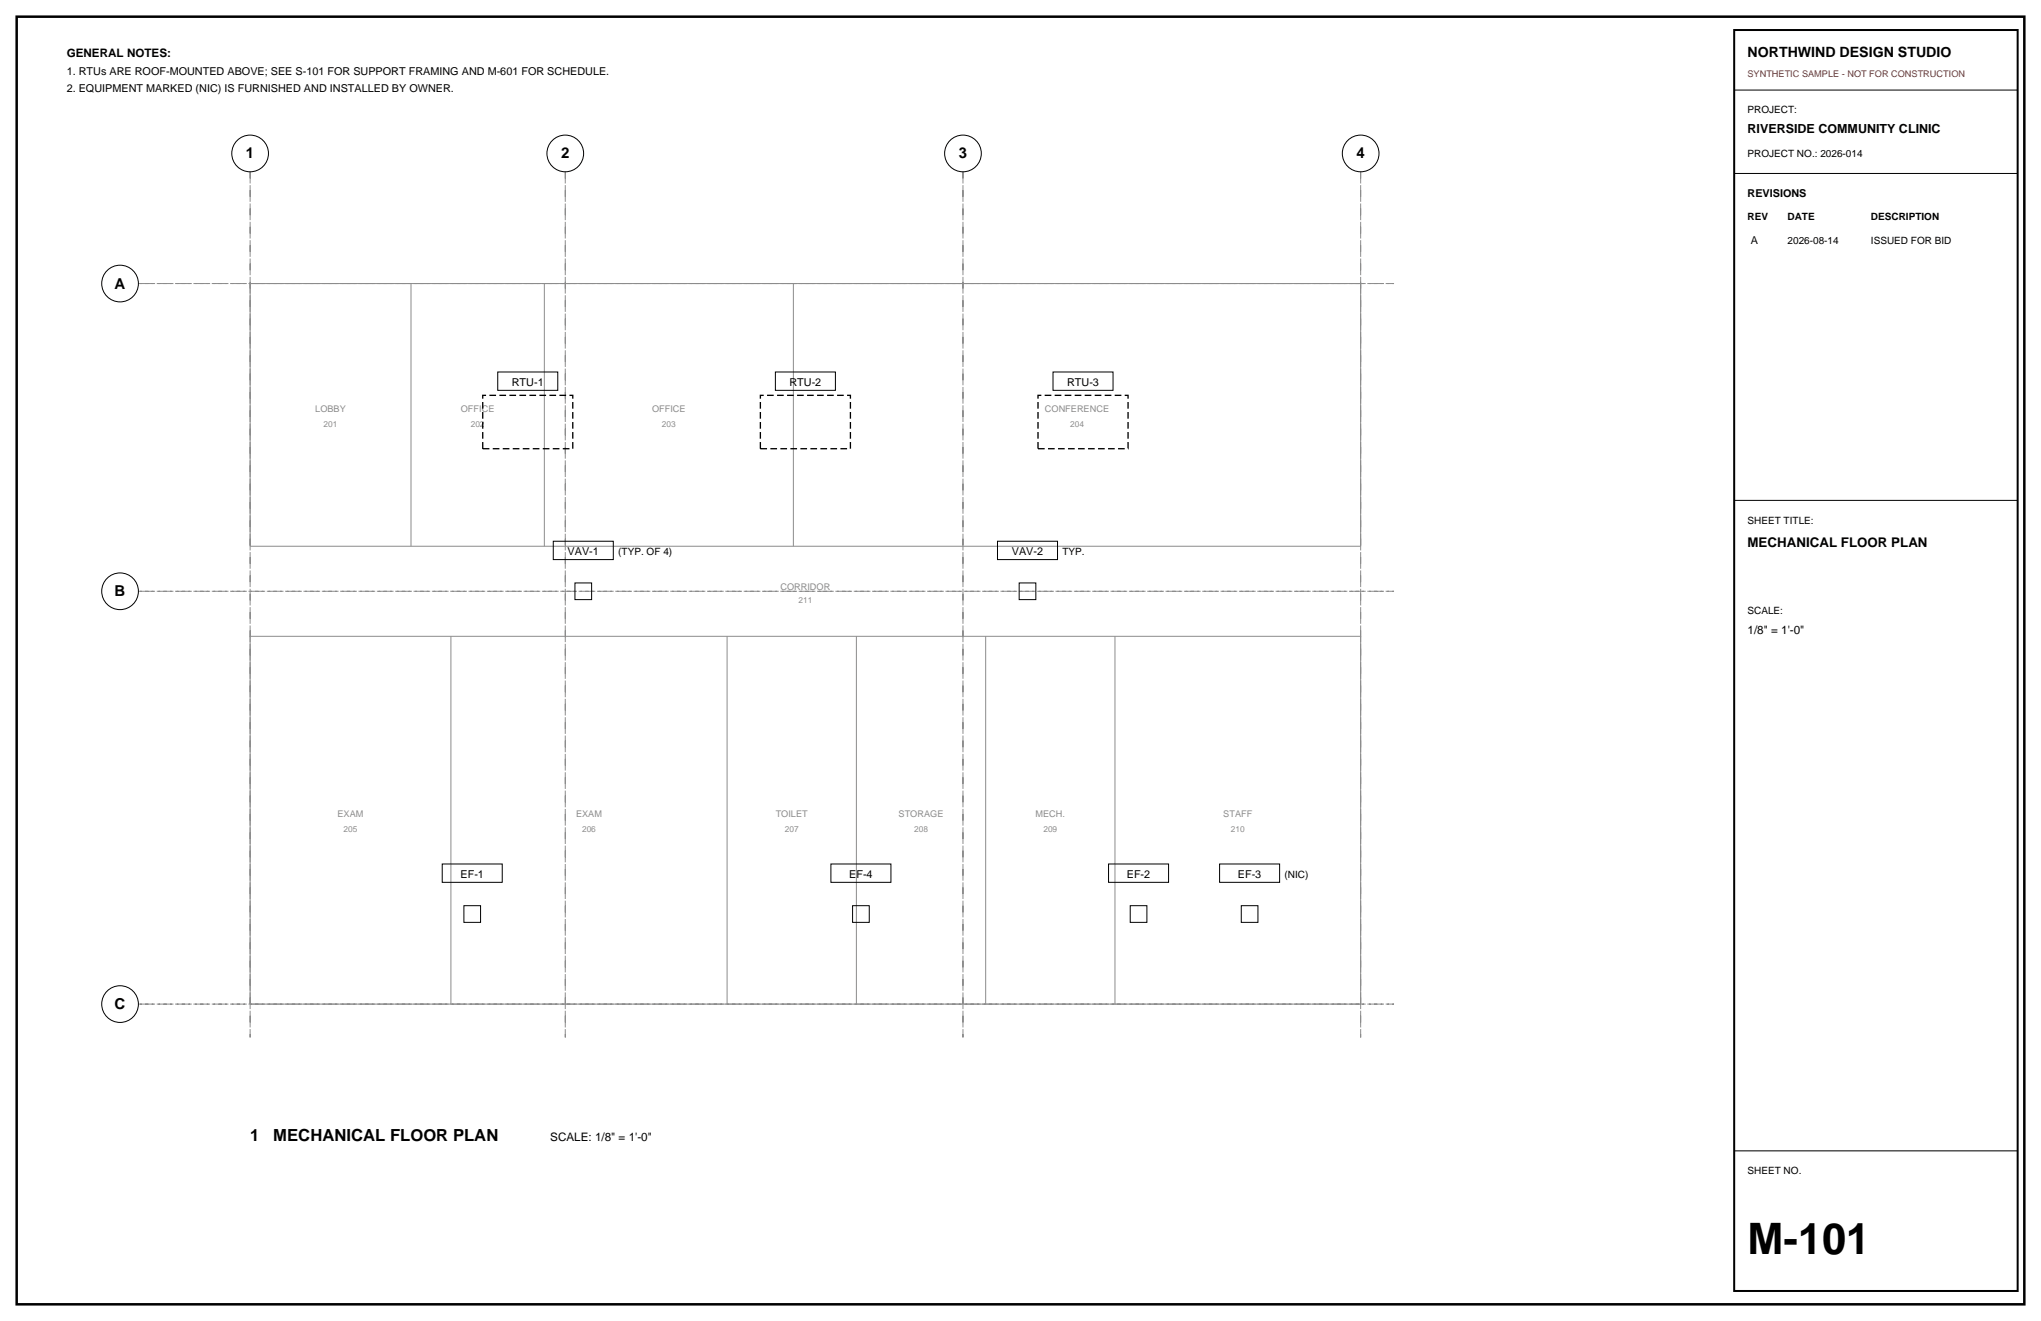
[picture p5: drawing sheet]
<svg xmlns="http://www.w3.org/2000/svg" width="432mm" height="279mm" viewBox="0 0 432 279" stroke-linecap="round" stroke-linejoin="round" font-family="sans-serif">
<defs><g id="words">
<text font-size="9.2" x="369.7" y="265.3">M-101</text>
<g font-size="3.5">
<text x="52.9" y="241.3">1</text>
<text x="57.8" y="241.3">MECHANICAL FLOOR PLAN</text>
</g>
<g font-size="3.2">
<text x="52" y="33.5">1</text>
<text x="118.7" y="33.5">2</text>
<text x="202.8" y="33.5">3</text>
<text x="287" y="33.5">4</text>
<text x="24.3" y="61">A</text>
<text x="24.3" y="126.1">B</text>
<text x="24.3" y="213.4">C</text>
</g>
<text font-size="3" x="369.7" y="12">NORTHWIND DESIGN STUDIO</text>
<text font-size="2.8" x="369.7" y="115.7">MECHANICAL FLOOR PLAN</text>
<text font-size="2.6" x="369.7" y="28.2">RIVERSIDE COMMUNITY CLINIC</text>
<g font-size="2.5">
<text x="14.1" y="12">GENERAL NOTES:</text>
<text x="369.7" y="134.1">1/8&quot; = 1'-0&quot;</text>
<text x="116.4" y="241.3">SCALE: 1/8&quot; = 1'-0&quot;</text>
</g>
<g font-size="2.3">
<text x="14.1" y="15.9">1. RTUs ARE ROOF-MOUNTED ABOVE; SEE S-101 FOR SUPPORT FRAMING AND M-601 FOR SCHEDULE.</text>
<text x="14.1" y="19.4">2. EQUIPMENT MARKED (NIC) IS FURNISHED AND INSTALLED BY OWNER.</text>
<text x="369.7" y="41.6">REVISIONS</text>
<text x="370.4" y="51.5">A</text>
<text x="108.3" y="81.7">RTU-1</text>
<text x="167" y="81.7">RTU-2</text>
<text x="225.8" y="81.7">RTU-3</text>
<text x="120.1" y="117.5">VAV-1</text>
<text x="214.1" y="117.5">VAV-2</text>
<text x="97.4" y="185.7">EF-1</text>
<text x="179.7" y="185.7">EF-4</text>
<text x="238.4" y="185.7">EF-2</text>
<text x="261.9" y="185.7">EF-3</text>
</g>
<g font-size="2.1">
<text x="369.7" y="24">PROJECT:</text>
<text x="369.7" y="33.2">PROJECT NO.: 2026-014</text>
<text x="369.7" y="46.6">REV</text>
<text x="378.2" y="46.6">DATE</text>
<text x="395.8" y="46.6">DESCRIPTION</text>
<text x="378.2" y="51.5">2026-08-14</text>
<text x="395.8" y="51.5">ISSUED FOR BID</text>
<text x="369.7" y="110.8">SHEET TITLE:</text>
<text x="130.8" y="117.5">(TYP. OF 4)</text>
<text x="224.8" y="117.5">TYP.</text>
<text x="369.7" y="129.8">SCALE:</text>
<text x="271.8" y="185.7">(NIC)</text>
<text x="369.7" y="248.4">SHEET NO.</text>
</g>
<text font-size="1.9" fill="#d90d0d" x="369.7" y="16.2">SYNTHETIC SAMPLE - NOT FOR CONSTRUCTION</text>
<g font-size="1.9" fill="#8c8c8c">
<text x="66.7" y="87">LOBBY</text>
<text x="97.5" y="87">OFFICE</text>
<text x="137.9" y="87">OFFICE</text>
<text x="221.1" y="87">CONFERENCE</text>
<text x="165.1" y="124.7">CORRIDOR</text>
<text x="71.4" y="172.8">EXAM</text>
<text x="121.9" y="172.8">EXAM</text>
<text x="164.1" y="172.8">TOILET</text>
<text x="190.1" y="172.8">STORAGE</text>
<text x="219.1" y="172.8">MECH.</text>
<text x="258.8" y="172.8">STAFF</text>
</g>
<g font-size="1.8" fill="#8c8c8c">
<text x="68.5" y="90.2">201</text>
<text x="99.6" y="90.2">202</text>
<text x="140" y="90.2">203</text>
<text x="226.4" y="90.2">204</text>
<text x="168.9" y="127.5">211</text>
<text x="72.7" y="175.9">205</text>
<text x="123.1" y="175.9">206</text>
<text x="166" y="175.9">207</text>
<text x="193.4" y="175.9">208</text>
<text x="220.7" y="175.9">209</text>
<text x="260.4" y="175.9">210</text>
</g>
</g></defs>
<path d="M3.5 3.5h424.8v272.4h-424.8z" fill="none" stroke="#000" stroke-width=".53"/>
<path d="M52.9 36.3v183.1zM119.6 36.3v183.1zM203.7 36.3v183.1zM287.9 36.3v183.1zM29.3 60h265.6zM29.3 125.1h265.6zM29.3 212.4h265.6z" fill="none" stroke="#8c8c8c" stroke-width=".21" stroke-dasharray="2.1 .7 .4 .7" stroke-linecap="butt"/>
<g fill="none" stroke="#000" stroke-width=".21">
<path d="M366.9 19.1h60zM366.9 36.7h60zM105.3 78.7h12.7v3.9h-12.7zM164 78.7h12.7v3.9h-12.7zM222.8 78.7h12.7v3.9h-12.7zM117.1 114.5h12.7v3.9h-12.7zM211 114.5h12.7v3.9h-12.7zM366.9 105.8h60zM121.6 123.3h3.6v3.5h-3.6zM215.6 123.3h3.5v3.5h-3.5zM93.6 182.7h12.7v3.9h-12.7zM98.1 191.6h3.6v3.5h-3.6z"/>
<path d="M175.8 182.7h12.7v3.9h-12.7zM180.4 191.6h3.5v3.5h-3.5zM234.5 182.7h12.7v3.9h-12.7zM239.1 191.6h3.5v3.5h-3.5zM258 182.7h12.7v3.9h-12.7zM262.6 191.6h3.5v3.5h-3.5zM366.9 243.4h60z"/>
<circle cx="52.9" cy="32.5" r="3.9"/>
<circle cx="119.6" cy="32.5" r="3.9"/>
<circle cx="203.7" cy="32.5" r="3.9"/>
<circle cx="287.9" cy="32.5" r="3.9"/>
<circle cx="25.4" cy="60" r="3.9"/>
<circle cx="25.4" cy="125.1" r="3.9"/>
<circle cx="25.4" cy="212.4" r="3.9"/>
</g>
<g fill="none" stroke="#8c8c8c" stroke-width=".21">
<path d="M52.9 60h235zM52.9 60v55.5zM87 60v55.5zM115.2 60v55.5zM167.8 60v55.5zM287.9 60v55.5zM52.9 115.5h235zM52.9 134.6v77.8zM52.9 134.6h235zM95.4 134.6v77.8zM153.8 134.6v77.8zM181.2 134.6v77.8z"/>
<path d="M208.5 134.6v77.8zM235.9 134.6v77.8zM287.9 134.6v77.8zM52.9 212.4h235z"/>
</g>
<path d="M102.1 83.6h19.1v11.3h-19.1zM160.9 83.6h19v11.3h-19zM219.6 83.6h19.1v11.3h-19.1z" fill="none" stroke="#000" stroke-width=".28" stroke-dasharray="1.4 .7" stroke-linecap="butt"/>
<path d="M366.9 6.4h60v266.6h-60z" fill="none" stroke="#000" stroke-width=".42"/>
<use href="#words"/>
</svg>
